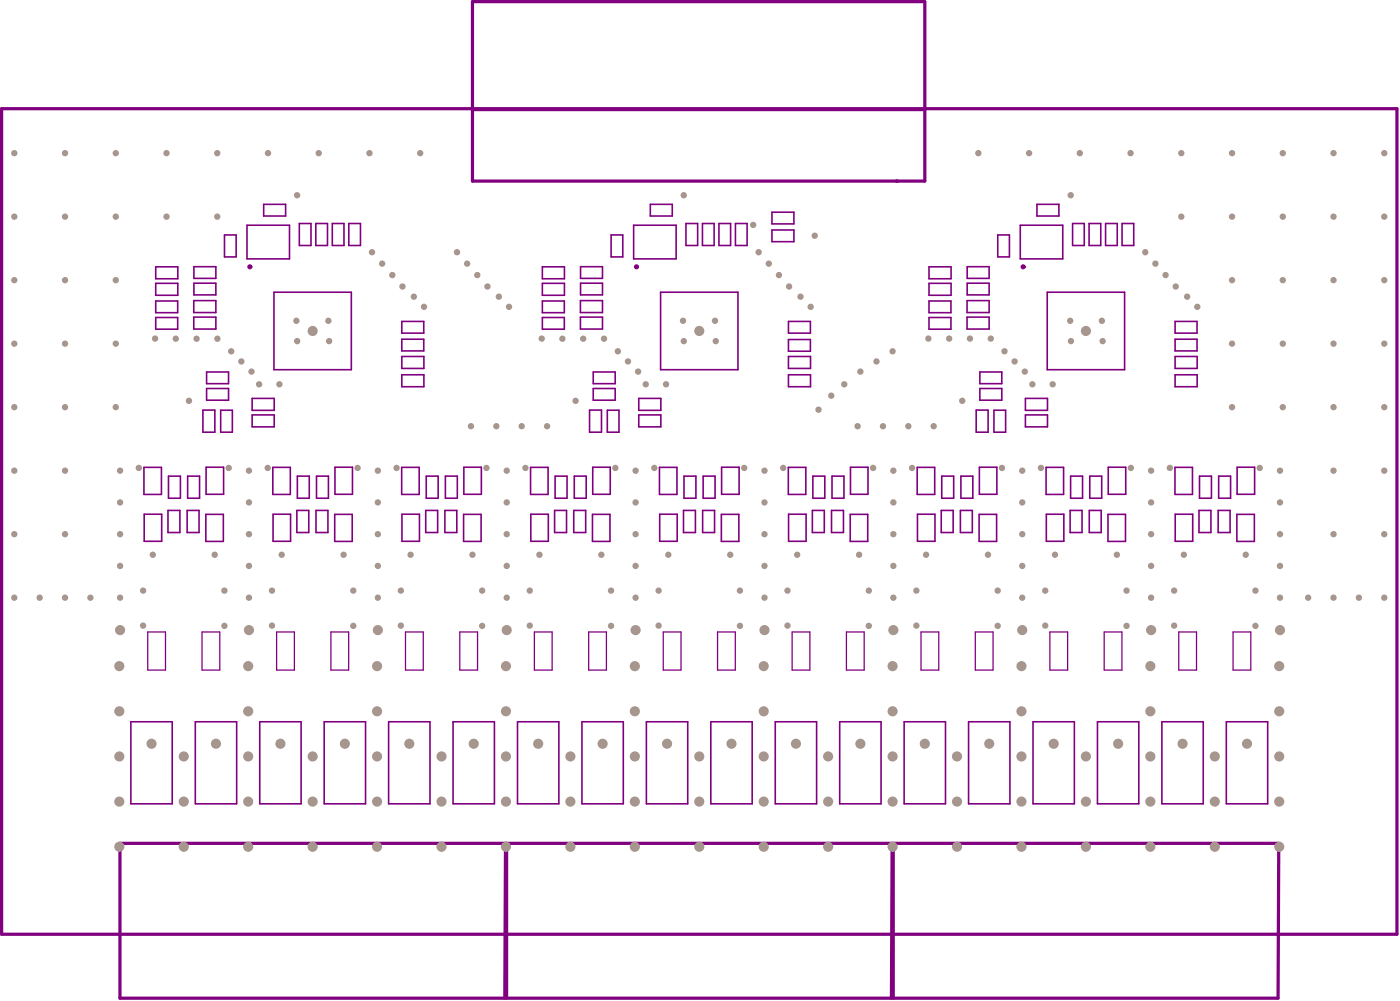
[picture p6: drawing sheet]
<svg xmlns="http://www.w3.org/2000/svg" width="367mm" height="262mm" viewBox="0 0 367 262" stroke-linecap="round" stroke-linejoin="round" font-family="sans-serif">
<path d="M242.6 28.7v18.8h-118.7" fill="none" stroke="#800080" stroke-width=".84"/>
<circle cx="235.1" cy="47.5" r=".42" fill="#800080"/>
<path d="M123.9 28.7h118.7v-28.3h-118.7v47.1" fill="none" stroke="#800080" stroke-width=".84"/>
<circle cx="235.1" cy="47.5" r=".42" fill="#800080"/>
<g fill="none" stroke="#800080" stroke-width=".42">
<path d="M64.8 59.1h11.1v8.8h-11.1zM69.2 53.6h5.7v3h-5.7zM78.5 58.6h3.1v5.8h-3.1zM82.8 58.6h3.1v5.8h-3.1zM87.2 58.6h3v5.8h-3zM91.5 58.6h3.1v5.8h-3.1zM166.2 59.1h11.2v8.8h-11.2zM170.6 53.6h5.7v3h-5.7zM179.9 58.6h3.1v5.8h-3.1zM184.3 58.6h3v5.8h-3zM188.6 58.6h3.1v5.8h-3.1zM192.9 58.6h3.1v5.8h-3.1z"/>
<path d="M202.5 55.6h5.8v3.1h-5.8zM267.6 59.1h11.2v8.8h-11.2zM272 53.6h5.8v3h-5.8zM281.4 58.6h3v5.8h-3zM285.7 58.6h3v5.8h-3zM290 58.6h3.1v5.8h-3.1zM294.3 58.6h3.1v5.8h-3.1zM40.9 74.3h5.7v3.1h-5.7zM40.9 70h5.7v3.1h-5.7zM40.9 78.9h5.7v3.1h-5.7zM50.8 78.8h5.8v3.2h-5.8zM50.9 74.3h5.7v3h-5.7z"/>
<path d="M50.9 69.9h5.7v3.1h-5.7zM58.9 61.6h3v5.8h-3zM71.9 76.6h20.3v20.3h-20.3zM142.3 74.3h5.8v3.1h-5.8zM142.3 70h5.8v3.1h-5.8zM142.3 78.9h5.7v3.1h-5.7zM152.3 78.8h5.7v3.2h-5.7zM152.3 74.3h5.7v3h-5.7zM152.3 69.9h5.7v3.1h-5.7zM160.3 61.6h3.1v5.8h-3.1zM173.3 76.6h20.3v20.3h-20.3zM202.5 60.3h5.8v3.1h-5.8z"/>
<path d="M243.7 74.3h5.8v3.1h-5.8zM243.7 70h5.8v3.1h-5.8zM243.7 78.9h5.7v3.1h-5.7zM253.7 78.8h5.8v3.2h-5.8zM253.7 69.9h5.8v3.1h-5.8zM253.7 74.3h5.8v3h-5.8zM261.7 61.6h3.1v5.8h-3.1zM274.7 76.6h20.3v20.3h-20.3zM40.9 83.3h5.7v3h-5.7zM50.8 83.2h5.8v3.1h-5.8zM54.2 97.5h5.8v3.1h-5.8zM105.4 98.3h5.8v3.1h-5.8z"/>
<path d="M105.4 84.3h5.8v3h-5.8zM105.4 88.9h5.8v3.1h-5.8zM105.4 93.5h5.8v3.1h-5.8zM142.3 83.3h5.7v3h-5.7zM152.3 83.2h5.7v3.1h-5.7zM155.6 97.5h5.8v3.1h-5.8zM206.8 98.3h5.8v3.1h-5.8zM206.8 84.3h5.8v3h-5.8zM206.8 93.5h5.8v3.1h-5.8zM206.8 89h5.8v3.1h-5.8zM243.7 83.3h5.7v3h-5.7zM253.7 83.2h5.8v3.1h-5.8z"/>
<path d="M257 97.5h5.8v3.1h-5.8zM308.2 98.3h5.8v3.1h-5.8zM308.2 84.3h5.8v3h-5.8zM308.2 93.5h5.8v3.1h-5.8zM308.2 88.9h5.8v3.1h-5.8zM53.2 107.5h3.2v5.8h-3.2zM54.2 101.9h5.8v3h-5.8zM57.9 107.6h3v5.7h-3zM66.1 104.5h5.8v3.1h-5.8zM66.1 108.8h5.8v3.1h-5.8zM154.6 107.5h3.2v5.8h-3.2zM155.6 101.9h5.8v3h-5.8z"/>
<path d="M159.3 107.6h3.1v5.7h-3.1zM167.6 104.5h5.7v3.1h-5.7zM167.6 108.8h5.7v3.1h-5.7zM256.1 107.5h3.1v5.8h-3.1zM257 101.9h5.8v3h-5.8zM260.7 107.6h3.1v5.7h-3.1zM269 104.5h5.8v3.1h-5.8zM269 108.8h5.8v3.1h-5.8zM37.8 122.5h4.5v7.1h-4.5zM37.8 134.8h4.6v7.1h-4.6zM44.1 133.8h3.1v5.8h-3.1zM44.2 124.8h3.1v5.8h-3.1z"/>
<path d="M49.1 133.8h3.1v5.8h-3.1zM49.2 124.8h3.1v5.8h-3.1zM54 134.9h4.6v7.1h-4.6zM54.1 122.5h4.6v7.1h-4.6zM71.6 122.5h4.6v7.1h-4.6zM71.6 134.8h4.6v7.1h-4.6zM77.9 133.8h3.1v5.8h-3.1zM78 124.8h3.1v5.8h-3.1zM82.9 133.8h3.1v5.8h-3.1zM83 124.8h3.2v5.8h-3.2zM87.8 134.9h4.6v7.1h-4.6zM87.9 122.5h4.6v7.1h-4.6z"/>
<path d="M105.4 122.5h4.6v7.1h-4.6zM105.4 134.8h4.6v7.1h-4.6zM111.7 133.8h3.1v5.8h-3.1zM111.8 124.8h3.1v5.8h-3.1zM116.7 133.8h3.1v5.8h-3.1zM116.8 124.8h3.2v5.8h-3.2zM121.6 134.9h4.6v7.1h-4.6zM121.7 122.5h4.6v7.1h-4.6zM139.2 122.5h4.6v7.1h-4.6zM139.2 134.8h4.6v7.1h-4.6zM145.5 133.8h3.1v5.8h-3.1zM145.6 124.8h3.1v5.8h-3.1z"/>
<path d="M150.5 133.8h3.1v5.8h-3.1zM150.6 124.8h3.2v5.8h-3.2zM155.4 134.9h4.6v7.1h-4.6zM155.5 122.5h4.6v7.1h-4.6zM173 122.5h4.6v7.1h-4.6zM173 134.8h4.6v7.1h-4.6zM179.3 133.8h3.1v5.8h-3.1zM179.4 124.8h3.1v5.8h-3.1zM184.3 133.8h3.1v5.8h-3.1zM184.4 124.8h3.2v5.8h-3.2zM189.2 134.9h4.6v7.1h-4.6zM189.3 122.5h4.6v7.1h-4.6z"/>
<path d="M206.8 122.5h4.6v7.1h-4.6zM206.9 134.8h4.5v7.1h-4.5zM213.1 133.8h3.1v5.8h-3.1zM213.2 124.8h3.2v5.8h-3.2zM218.1 133.8h3.1v5.8h-3.1zM218.3 124.8h3.1v5.8h-3.1zM223 134.9h4.6v7.1h-4.6zM223.1 122.5h4.6v7.1h-4.6zM240.6 122.5h4.6v7.1h-4.6zM240.7 134.8h4.6v7.1h-4.6zM246.9 133.8h3.1v5.8h-3.1zM247 124.8h3.2v5.8h-3.2z"/>
<path d="M251.9 133.8h3.2v5.8h-3.2zM252.1 124.8h3.1v5.8h-3.1zM256.8 134.9h4.6v7.1h-4.6zM256.9 122.5h4.6v7.1h-4.6zM274.4 122.5h4.6v7.1h-4.6zM274.5 134.8h4.6v7.1h-4.6zM280.7 133.8h3.1v5.8h-3.1zM280.8 124.8h3.2v5.8h-3.2zM285.7 133.8h3.2v5.8h-3.2zM285.9 124.8h3.1v5.8h-3.1zM290.6 134.9h4.6v7.1h-4.6zM290.7 122.5h4.6v7.1h-4.6z"/>
<path d="M308.2 122.5h4.6v7.1h-4.6zM308.3 134.8h4.6v7.1h-4.6zM314.5 133.8h3.1v5.8h-3.1zM314.6 124.8h3.2v5.8h-3.2zM319.5 133.8h3.2v5.8h-3.2zM319.7 124.8h3.1v5.8h-3.1zM324.4 134.9h4.6v7.1h-4.6zM324.5 122.5h4.6v7.1h-4.6zM34.3 189.3h10.9v21.5h-10.9zM51.2 189.3h10.9v21.5h-10.9zM68.1 189.3h10.9v21.5h-10.9zM85 189.3h10.9v21.5h-10.9z"/>
<path d="M101.9 189.3h10.9v21.5h-10.9zM118.8 189.3h10.9v21.5h-10.9zM135.7 189.3h10.9v21.5h-10.9zM152.7 189.3h10.8v21.5h-10.8zM169.6 189.3h10.8v21.5h-10.8zM186.5 189.3h10.8v21.5h-10.8zM203.4 189.3h10.8v21.5h-10.8zM220.3 189.3h10.8v21.5h-10.8zM237.2 189.3h10.8v21.5h-10.8zM254.1 189.3h10.8v21.5h-10.8zM271 189.3h10.8v21.5h-10.8zM287.9 189.3h10.8v21.5h-10.8z"/>
<path d="M304.8 189.3h10.8v21.5h-10.8zM321.7 189.3h10.8v21.5h-10.8z"/>
</g>
<g fill="none" stroke="#800080" stroke-width=".33">
<path d="M38.8 165.7h4.6v10h-4.6zM53 165.7h4.7v10h-4.7zM72.6 165.7h4.6v10h-4.6zM86.8 165.7h4.7v10h-4.7zM106.4 165.7h4.6v10h-4.6zM120.6 165.7h4.7v10h-4.7zM140.2 165.7h4.6v10h-4.6zM154.4 165.7h4.7v10h-4.7zM174 165.7h4.6v10h-4.6zM188.2 165.7h4.7v10h-4.7zM207.8 165.7h4.6v10h-4.6zM222 165.7h4.7v10h-4.7z"/>
<path d="M241.6 165.7h4.7v10h-4.7zM255.8 165.7h4.7v10h-4.7zM275.4 165.7h4.7v10h-4.7zM289.6 165.7h4.7v10h-4.7zM309.2 165.7h4.7v10h-4.7zM323.5 165.7h4.6v10h-4.6z"/>
</g>
<path d="M.4 28.5h366v216.5h-366zM31.5 221.1h101.1l-.2 40.6h-100.9zM132.9 221.1h101.1l-.2 40.6h-100.9zM234.3 221.1h101.1l-.1 40.6h-101z" fill="none" stroke="#800080" stroke-width=".84"/>
<g fill="none" stroke="#800080" stroke-width=".66">
<circle cx="65.5" cy="70" r=".33"/>
<circle cx="167" cy="70" r=".33"/>
<circle cx="268.4" cy="70" r=".33"/>
</g>
<g fill="#a6968d">
<circle cx="31.5" cy="165.2" r="1.33"/>
<circle cx="65.3" cy="165.2" r="1.33"/>
<circle cx="99.1" cy="165.2" r="1.33"/>
<circle cx="132.9" cy="165.2" r="1.33"/>
<circle cx="335.8" cy="165.2" r="1.33"/>
<circle cx="268.1" cy="165.2" r="1.33"/>
<circle cx="302" cy="165.2" r="1.33"/>
<circle cx="234.3" cy="165.2" r="1.33"/>
<circle cx="200.5" cy="165.2" r="1.33"/>
<circle cx="166.7" cy="165.2" r="1.33"/>
<circle cx="284.9" cy="86.8" r="1.33"/>
<circle cx="82" cy="86.8" r="1.33"/>
<circle cx="183.4" cy="86.8" r="1.33"/>
<circle cx="289.2" cy="89.4" r=".83"/>
<circle cx="289" cy="84.1" r=".83"/>
<circle cx="280.7" cy="84.1" r=".83"/>
<circle cx="280.9" cy="89.4" r=".83"/>
<circle cx="187.6" cy="84.1" r=".83"/>
<circle cx="86.1" cy="84.1" r=".83"/>
<circle cx="86.3" cy="89.4" r=".83"/>
<circle cx="187.8" cy="89.4" r=".83"/>
<circle cx="77.8" cy="84.1" r=".83"/>
<circle cx="78" cy="89.4" r=".83"/>
<circle cx="179.4" cy="89.4" r=".83"/>
<circle cx="179.2" cy="84.1" r=".83"/>
<circle cx="335.6" cy="186.5" r="1.33"/>
<circle cx="335.6" cy="174.7" r="1.33"/>
<circle cx="301.8" cy="186.5" r="1.33"/>
<circle cx="301.8" cy="174.7" r="1.33"/>
<circle cx="267.9" cy="186.5" r="1.33"/>
<circle cx="267.9" cy="174.7" r="1.33"/>
<circle cx="234.1" cy="186.5" r="1.33"/>
<circle cx="234.1" cy="174.7" r="1.33"/>
<circle cx="200.3" cy="186.5" r="1.33"/>
<circle cx="200.3" cy="174.7" r="1.33"/>
<circle cx="166.5" cy="186.5" r="1.33"/>
<circle cx="166.5" cy="174.7" r="1.33"/>
<circle cx="132.7" cy="186.5" r="1.33"/>
<circle cx="132.7" cy="174.7" r="1.33"/>
<circle cx="31.3" cy="186.5" r="1.33"/>
<circle cx="31.3" cy="174.7" r="1.33"/>
<circle cx="98.9" cy="186.5" r="1.33"/>
<circle cx="98.9" cy="174.7" r="1.33"/>
<circle cx="65.1" cy="174.7" r="1.33"/>
<circle cx="65.1" cy="186.5" r="1.33"/>
<circle cx="31.3" cy="210.2" r="1.33"/>
<circle cx="31.3" cy="222" r="1.33"/>
<circle cx="31.3" cy="198.3" r="1.33"/>
<circle cx="335.6" cy="210.2" r="1.33"/>
<circle cx="335.6" cy="198.3" r="1.33"/>
<circle cx="335.6" cy="222" r="1.33"/>
<circle cx="318.7" cy="198.3" r="1.33"/>
<circle cx="318.7" cy="222" r="1.33"/>
<circle cx="284.9" cy="198.3" r="1.33"/>
<circle cx="284.9" cy="222" r="1.33"/>
<circle cx="301.8" cy="222" r="1.33"/>
<circle cx="301.8" cy="198.3" r="1.33"/>
<circle cx="251" cy="198.3" r="1.33"/>
<circle cx="251" cy="222" r="1.33"/>
<circle cx="267.9" cy="222" r="1.33"/>
<circle cx="267.9" cy="198.3" r="1.33"/>
<circle cx="217.2" cy="198.3" r="1.33"/>
<circle cx="217.2" cy="222" r="1.33"/>
<circle cx="234.1" cy="222" r="1.33"/>
<circle cx="234.1" cy="198.3" r="1.33"/>
<circle cx="183.4" cy="198.3" r="1.33"/>
<circle cx="183.4" cy="222" r="1.33"/>
<circle cx="200.3" cy="222" r="1.33"/>
<circle cx="200.3" cy="198.3" r="1.33"/>
<circle cx="149.6" cy="198.3" r="1.33"/>
<circle cx="149.6" cy="222" r="1.33"/>
<circle cx="166.5" cy="222" r="1.33"/>
<circle cx="166.5" cy="198.3" r="1.33"/>
<circle cx="115.8" cy="198.3" r="1.33"/>
<circle cx="115.8" cy="222" r="1.33"/>
<circle cx="132.7" cy="222" r="1.33"/>
<circle cx="132.7" cy="198.3" r="1.33"/>
<circle cx="82" cy="198.3" r="1.33"/>
<circle cx="82" cy="222" r="1.33"/>
<circle cx="98.9" cy="222" r="1.33"/>
<circle cx="98.9" cy="198.3" r="1.33"/>
<circle cx="65.1" cy="198.3" r="1.33"/>
<circle cx="65.1" cy="222" r="1.33"/>
<circle cx="48.2" cy="222" r="1.33"/>
<circle cx="48.2" cy="198.3" r="1.33"/>
<circle cx="318.7" cy="210.2" r="1.33"/>
<circle cx="301.8" cy="210.2" r="1.33"/>
<circle cx="251" cy="210.2" r="1.33"/>
<circle cx="267.9" cy="210.2" r="1.33"/>
<circle cx="284.9" cy="210.2" r="1.33"/>
<circle cx="200.3" cy="210.2" r="1.33"/>
<circle cx="217.2" cy="210.2" r="1.33"/>
<circle cx="234.1" cy="210.2" r="1.33"/>
<circle cx="149.6" cy="210.2" r="1.33"/>
<circle cx="166.5" cy="210.2" r="1.33"/>
<circle cx="183.4" cy="210.2" r="1.33"/>
<circle cx="98.9" cy="210.2" r="1.33"/>
<circle cx="115.8" cy="210.2" r="1.33"/>
<circle cx="132.7" cy="210.2" r="1.33"/>
<circle cx="82" cy="210.2" r="1.33"/>
<circle cx="65.1" cy="210.2" r="1.33"/>
<circle cx="48.2" cy="210.2" r="1.33"/>
<circle cx="40.1" cy="145.5" r=".83"/>
<circle cx="242.6" cy="195" r="1.33"/>
<circle cx="259.5" cy="195" r="1.33"/>
<circle cx="276.4" cy="195" r="1.33"/>
<circle cx="293.3" cy="195" r="1.33"/>
<circle cx="310.2" cy="195" r="1.33"/>
<circle cx="327.1" cy="195" r="1.33"/>
<circle cx="141.2" cy="195" r="1.33"/>
<circle cx="158.1" cy="195" r="1.33"/>
<circle cx="175" cy="195" r="1.33"/>
<circle cx="191.9" cy="195" r="1.33"/>
<circle cx="208.8" cy="195" r="1.33"/>
<circle cx="225.7" cy="195" r="1.33"/>
<circle cx="124.3" cy="195" r="1.33"/>
<circle cx="107.4" cy="195" r="1.33"/>
<circle cx="90.5" cy="195" r="1.33"/>
<circle cx="73.6" cy="195" r="1.33"/>
<circle cx="56.7" cy="195" r="1.33"/>
<circle cx="39.8" cy="195" r="1.33"/>
<circle cx="105.2" cy="164" r=".83"/>
<circle cx="58.9" cy="164.1" r=".83"/>
<circle cx="37.5" cy="164" r=".83"/>
<circle cx="92.7" cy="164.1" r=".83"/>
<circle cx="71.3" cy="164" r=".83"/>
<circle cx="126.5" cy="164.1" r=".83"/>
<circle cx="206.6" cy="164" r=".83"/>
<circle cx="160.3" cy="164.1" r=".83"/>
<circle cx="139" cy="164" r=".83"/>
<circle cx="194.1" cy="164.1" r=".83"/>
<circle cx="172.8" cy="164" r=".83"/>
<circle cx="227.9" cy="164.1" r=".83"/>
<circle cx="240.4" cy="164" r=".83"/>
<circle cx="261.7" cy="164.1" r=".83"/>
<circle cx="329.3" cy="164.1" r=".83"/>
<circle cx="308" cy="164" r=".83"/>
<circle cx="295.5" cy="164.1" r=".83"/>
<circle cx="274.2" cy="164" r=".83"/>
<circle cx="213.7" cy="61.8" r=".83"/>
<circle cx="225" cy="111.8" r=".83"/>
<circle cx="231.6" cy="111.8" r=".83"/>
<circle cx="238.3" cy="111.8" r=".83"/>
<circle cx="244.9" cy="111.8" r=".83"/>
<circle cx="143.5" cy="111.8" r=".83"/>
<circle cx="136.8" cy="111.8" r=".83"/>
<circle cx="130.2" cy="111.8" r=".83"/>
<circle cx="123.5" cy="111.8" r=".83"/>
<circle cx="110.2" cy="40.2" r=".83"/>
<circle cx="96.9" cy="40.2" r=".83"/>
<circle cx="83.6" cy="40.2" r=".83"/>
<circle cx="70.3" cy="40.2" r=".83"/>
<circle cx="57" cy="40.2" r=".83"/>
<circle cx="43.7" cy="40.2" r=".83"/>
<circle cx="57" cy="56.8" r=".83"/>
<circle cx="43.7" cy="56.8" r=".83"/>
<circle cx="30.4" cy="40.2" r=".83"/>
<circle cx="30.4" cy="56.8" r=".83"/>
<circle cx="30.4" cy="73.5" r=".83"/>
<circle cx="30.4" cy="90.1" r=".83"/>
<circle cx="30.4" cy="106.8" r=".83"/>
<circle cx="256.6" cy="40.2" r=".83"/>
<circle cx="269.9" cy="40.2" r=".83"/>
<circle cx="283.3" cy="40.2" r=".83"/>
<circle cx="296.6" cy="40.2" r=".83"/>
<circle cx="309.9" cy="56.8" r=".83"/>
<circle cx="309.9" cy="40.2" r=".83"/>
<circle cx="323.2" cy="106.8" r=".83"/>
<circle cx="323.2" cy="90.1" r=".83"/>
<circle cx="323.2" cy="73.5" r=".83"/>
<circle cx="323.2" cy="56.8" r=".83"/>
<circle cx="323.2" cy="40.2" r=".83"/>
<circle cx="336.5" cy="40.2" r=".83"/>
<circle cx="336.5" cy="56.8" r=".83"/>
<circle cx="336.5" cy="73.5" r=".83"/>
<circle cx="336.5" cy="90.1" r=".83"/>
<circle cx="336.5" cy="106.8" r=".83"/>
<circle cx="17.1" cy="106.8" r=".83"/>
<circle cx="17.1" cy="56.8" r=".83"/>
<circle cx="17.1" cy="40.2" r=".83"/>
<circle cx="17.1" cy="73.5" r=".83"/>
<circle cx="17.1" cy="90.1" r=".83"/>
<circle cx="17.1" cy="123.4" r=".83"/>
<circle cx="17.1" cy="140.1" r=".83"/>
<circle cx="3.7" cy="106.8" r=".83"/>
<circle cx="3.7" cy="56.8" r=".83"/>
<circle cx="3.7" cy="40.2" r=".83"/>
<circle cx="3.7" cy="73.5" r=".83"/>
<circle cx="3.7" cy="90.1" r=".83"/>
<circle cx="3.7" cy="123.4" r=".83"/>
<circle cx="3.7" cy="140.1" r=".83"/>
<circle cx="349.8" cy="106.8" r=".83"/>
<circle cx="349.8" cy="56.8" r=".83"/>
<circle cx="349.8" cy="40.2" r=".83"/>
<circle cx="349.8" cy="73.5" r=".83"/>
<circle cx="349.8" cy="90.1" r=".83"/>
<circle cx="349.8" cy="123.4" r=".83"/>
<circle cx="349.8" cy="140.1" r=".83"/>
<circle cx="363.1" cy="106.8" r=".83"/>
<circle cx="363.1" cy="56.8" r=".83"/>
<circle cx="363.1" cy="40.2" r=".83"/>
<circle cx="363.1" cy="73.5" r=".83"/>
<circle cx="363.1" cy="90.1" r=".83"/>
<circle cx="363.1" cy="123.4" r=".83"/>
<circle cx="363.1" cy="140.1" r=".83"/>
<circle cx="3.7" cy="156.7" r=".83"/>
<circle cx="10.4" cy="156.7" r=".83"/>
<circle cx="17.1" cy="156.7" r=".83"/>
<circle cx="23.7" cy="156.7" r=".83"/>
<circle cx="363.1" cy="156.7" r=".83"/>
<circle cx="356.5" cy="156.7" r=".83"/>
<circle cx="349.8" cy="156.7" r=".83"/>
<circle cx="343.1" cy="156.7" r=".83"/>
<circle cx="99.1" cy="156.7" r=".83"/>
<circle cx="99.1" cy="140.1" r=".83"/>
<circle cx="99.1" cy="131.7" r=".83"/>
<circle cx="99.1" cy="123.4" r=".83"/>
<circle cx="335.8" cy="123.4" r=".83"/>
<circle cx="335.8" cy="131.7" r=".83"/>
<circle cx="335.8" cy="140.1" r=".83"/>
<circle cx="335.8" cy="148.4" r=".83"/>
<circle cx="335.8" cy="156.7" r=".83"/>
<circle cx="302" cy="156.7" r=".83"/>
<circle cx="302" cy="148.4" r=".83"/>
<circle cx="302" cy="140.1" r=".83"/>
<circle cx="302" cy="131.7" r=".83"/>
<circle cx="302" cy="123.4" r=".83"/>
<circle cx="268.1" cy="156.7" r=".83"/>
<circle cx="268.1" cy="148.4" r=".83"/>
<circle cx="268.1" cy="140.1" r=".83"/>
<circle cx="268.1" cy="131.7" r=".83"/>
<circle cx="268.1" cy="123.4" r=".83"/>
<circle cx="234.3" cy="156.7" r=".83"/>
<circle cx="234.3" cy="148.4" r=".83"/>
<circle cx="234.3" cy="140.1" r=".83"/>
<circle cx="234.3" cy="131.7" r=".83"/>
<circle cx="234.3" cy="123.4" r=".83"/>
<circle cx="200.5" cy="156.7" r=".83"/>
<circle cx="200.5" cy="148.4" r=".83"/>
<circle cx="200.5" cy="140.1" r=".83"/>
<circle cx="200.5" cy="131.7" r=".83"/>
<circle cx="200.5" cy="123.4" r=".83"/>
<circle cx="166.7" cy="156.7" r=".83"/>
<circle cx="166.7" cy="148.4" r=".83"/>
<circle cx="166.7" cy="140.1" r=".83"/>
<circle cx="166.7" cy="131.7" r=".83"/>
<circle cx="166.7" cy="123.4" r=".83"/>
<circle cx="132.9" cy="156.7" r=".83"/>
<circle cx="132.9" cy="148.4" r=".83"/>
<circle cx="132.9" cy="140.1" r=".83"/>
<circle cx="132.9" cy="131.7" r=".83"/>
<circle cx="132.9" cy="123.4" r=".83"/>
<circle cx="99.1" cy="148.4" r=".83"/>
<circle cx="31.5" cy="156.7" r=".83"/>
<circle cx="31.5" cy="148.4" r=".83"/>
<circle cx="31.5" cy="140.1" r=".83"/>
<circle cx="31.5" cy="131.7" r=".83"/>
<circle cx="31.5" cy="123.4" r=".83"/>
<circle cx="65.3" cy="123.4" r=".83"/>
<circle cx="65.3" cy="131.7" r=".83"/>
<circle cx="65.3" cy="140.1" r=".83"/>
<circle cx="65.3" cy="148.4" r=".83"/>
<circle cx="65.3" cy="156.7" r=".83"/>
<circle cx="197.6" cy="59" r=".83"/>
<circle cx="330.4" cy="122.7" r=".83"/>
<circle cx="306.9" cy="122.7" r=".83"/>
<circle cx="310.5" cy="145.5" r=".83"/>
<circle cx="326.8" cy="145.5" r=".83"/>
<circle cx="308" cy="154.9" r=".83"/>
<circle cx="329.3" cy="154.9" r=".83"/>
<circle cx="296.6" cy="122.7" r=".83"/>
<circle cx="273.1" cy="122.7" r=".83"/>
<circle cx="276.7" cy="145.5" r=".83"/>
<circle cx="293" cy="145.5" r=".83"/>
<circle cx="274.2" cy="154.9" r=".83"/>
<circle cx="295.5" cy="154.9" r=".83"/>
<circle cx="262.8" cy="122.7" r=".83"/>
<circle cx="239.3" cy="122.7" r=".83"/>
<circle cx="242.9" cy="145.5" r=".83"/>
<circle cx="259.2" cy="145.5" r=".83"/>
<circle cx="240.4" cy="154.9" r=".83"/>
<circle cx="261.7" cy="154.9" r=".83"/>
<circle cx="229" cy="122.7" r=".83"/>
<circle cx="205.4" cy="122.7" r=".83"/>
<circle cx="209.1" cy="145.5" r=".83"/>
<circle cx="225.4" cy="145.5" r=".83"/>
<circle cx="206.6" cy="154.9" r=".83"/>
<circle cx="227.9" cy="154.9" r=".83"/>
<circle cx="195.2" cy="122.7" r=".83"/>
<circle cx="171.6" cy="122.7" r=".83"/>
<circle cx="175.3" cy="145.5" r=".83"/>
<circle cx="191.5" cy="145.5" r=".83"/>
<circle cx="172.8" cy="154.9" r=".83"/>
<circle cx="194.1" cy="154.9" r=".83"/>
<circle cx="161.4" cy="122.7" r=".83"/>
<circle cx="137.8" cy="122.7" r=".83"/>
<circle cx="141.5" cy="145.5" r=".83"/>
<circle cx="157.7" cy="145.5" r=".83"/>
<circle cx="139" cy="154.9" r=".83"/>
<circle cx="160.3" cy="154.9" r=".83"/>
<circle cx="127.6" cy="122.7" r=".83"/>
<circle cx="104" cy="122.7" r=".83"/>
<circle cx="107.7" cy="145.5" r=".83"/>
<circle cx="123.9" cy="145.5" r=".83"/>
<circle cx="105.2" cy="154.9" r=".83"/>
<circle cx="126.5" cy="154.9" r=".83"/>
<circle cx="93.8" cy="122.7" r=".83"/>
<circle cx="70.2" cy="122.7" r=".83"/>
<circle cx="73.9" cy="145.5" r=".83"/>
<circle cx="90.1" cy="145.5" r=".83"/>
<circle cx="71.3" cy="154.9" r=".83"/>
<circle cx="92.7" cy="154.9" r=".83"/>
<circle cx="58.9" cy="154.9" r=".83"/>
<circle cx="37.5" cy="154.9" r=".83"/>
<circle cx="56.3" cy="145.5" r=".83"/>
<circle cx="36.4" cy="122.7" r=".83"/>
<circle cx="60" cy="122.7" r=".83"/>
<circle cx="57" cy="88.8" r=".83"/>
<circle cx="51.6" cy="88.8" r=".83"/>
<circle cx="46.1" cy="88.8" r=".83"/>
<circle cx="147.5" cy="88.8" r=".83"/>
<circle cx="153" cy="88.8" r=".83"/>
<circle cx="158.4" cy="88.8" r=".83"/>
<circle cx="259.9" cy="88.8" r=".83"/>
<circle cx="254.4" cy="88.8" r=".83"/>
<circle cx="249" cy="88.8" r=".83"/>
<circle cx="142.1" cy="88.8" r=".83"/>
<circle cx="40.7" cy="88.8" r=".83"/>
<circle cx="243.5" cy="88.8" r=".83"/>
<circle cx="179.4" cy="51.2" r=".83"/>
<circle cx="174.7" cy="100.8" r=".83"/>
<circle cx="214.7" cy="107.4" r=".83"/>
<circle cx="218.1" cy="103.8" r=".83"/>
<circle cx="221.5" cy="100.8" r=".83"/>
<circle cx="151" cy="105.1" r=".83"/>
<circle cx="49.6" cy="105.1" r=".83"/>
<circle cx="252.4" cy="105.1" r=".83"/>
<circle cx="270.8" cy="100.8" r=".83"/>
<circle cx="169.4" cy="100.8" r=".83"/>
<circle cx="234.1" cy="92.1" r=".83"/>
<circle cx="225.7" cy="97.4" r=".83"/>
<circle cx="229.9" cy="94.8" r=".83"/>
<circle cx="266.2" cy="94.8" r=".83"/>
<circle cx="263.5" cy="92.1" r=".83"/>
<circle cx="164.7" cy="94.8" r=".83"/>
<circle cx="162.1" cy="92.1" r=".83"/>
<circle cx="268.8" cy="97.4" r=".83"/>
<circle cx="167.4" cy="97.4" r=".83"/>
<circle cx="68" cy="100.8" r=".83"/>
<circle cx="60.6" cy="92.1" r=".83"/>
<circle cx="63.3" cy="94.8" r=".83"/>
<circle cx="66" cy="97.4" r=".83"/>
<circle cx="276.1" cy="100.8" r=".83"/>
<circle cx="73.3" cy="100.8" r=".83"/>
<circle cx="127.9" cy="75.1" r=".83"/>
<circle cx="119.9" cy="66.1" r=".83"/>
<circle cx="130.9" cy="77.8" r=".83"/>
<circle cx="133.5" cy="80.5" r=".83"/>
<circle cx="122.5" cy="69.1" r=".83"/>
<circle cx="125.2" cy="72.1" r=".83"/>
<circle cx="308.4" cy="75.1" r=".83"/>
<circle cx="300.4" cy="66.1" r=".83"/>
<circle cx="311.4" cy="77.8" r=".83"/>
<circle cx="314.1" cy="80.5" r=".83"/>
<circle cx="303.1" cy="69.1" r=".83"/>
<circle cx="305.7" cy="72.1" r=".83"/>
<circle cx="207" cy="75.1" r=".83"/>
<circle cx="199" cy="66.1" r=".83"/>
<circle cx="210" cy="77.8" r=".83"/>
<circle cx="212.6" cy="80.5" r=".83"/>
<circle cx="201.7" cy="69.1" r=".83"/>
<circle cx="204.3" cy="72.1" r=".83"/>
<circle cx="102.9" cy="72.1" r=".83"/>
<circle cx="100.2" cy="69.1" r=".83"/>
<circle cx="111.2" cy="80.5" r=".83"/>
<circle cx="108.6" cy="77.8" r=".83"/>
<circle cx="97.6" cy="66.1" r=".83"/>
<circle cx="105.6" cy="75.1" r=".83"/>
<circle cx="280.9" cy="51.2" r=".83"/>
<circle cx="77.9" cy="51.2" r=".83"/>
</g>
</svg>
